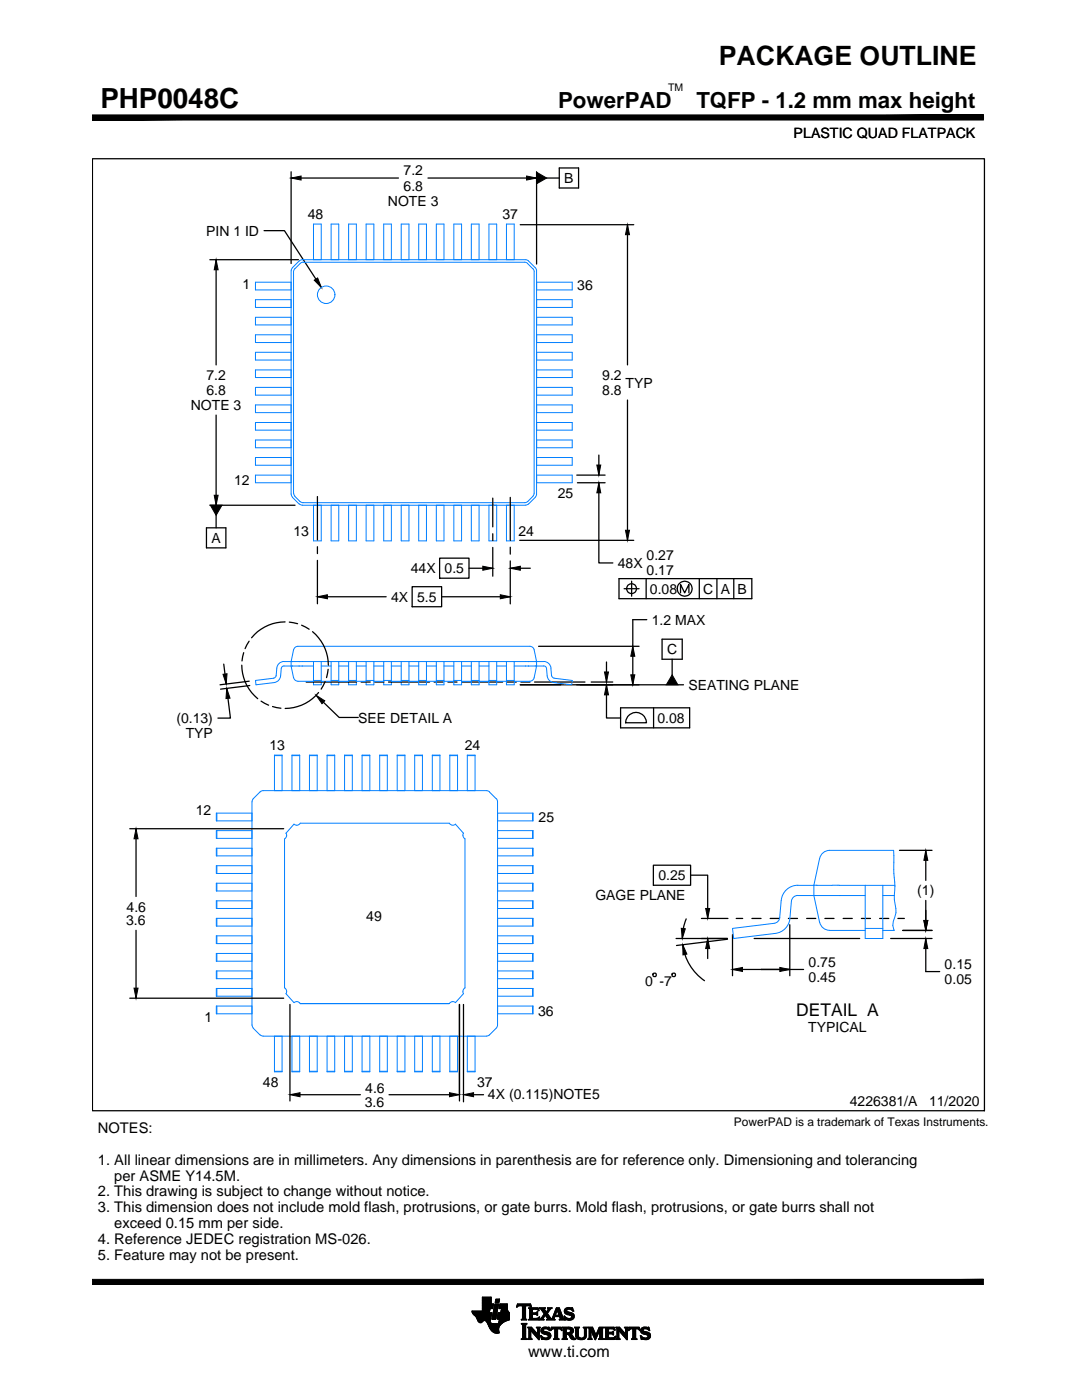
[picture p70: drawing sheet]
<svg xmlns="http://www.w3.org/2000/svg" width="216mm" height="279mm" viewBox="0 0 216 279" stroke-linecap="round" stroke-linejoin="round" font-family="sans-serif">
<defs><g id="words">
<text font-size="5.5" x="20" y="21.5">PHP0048C</text>
<text font-size="5.3" x="143.4" y="12.9">PACKAGE OUTLINE</text>
<g font-size="4.4">
<text x="111.3" y="21.5">PowerPAD</text>
<text x="138.9" y="21.5">TQFP - 1.2 mm max height</text>
</g>
<text font-size="3.5" x="158.8" y="202.8">DETAIL A</text>
<text font-size="3.2" x="105.4" y="270.8">www.ti.com</text>
<g font-size="2.9">
<text x="19.5" y="226.2">NOTES:</text>
<text x="19.5" y="232.5">1. All linear dimensions are in millimeters. Any dimensions in parenthesis are for reference only. Dimensioning and tolerancing</text>
<text x="19.5" y="238.8">2. This drawing is subject to change without notice.</text>
<text x="22.8" y="235.6">per ASME Y14.5M.</text>
<text x="19.5" y="241.9">3. This dimension does not include mold flash, protrusions, or gate burrs. Mold flash, protrusions, or gate burrs shall not</text>
<text x="22.8" y="245.1">exceed 0.15 mm per side.</text>
<text x="19.5" y="248.2">4. Reference JEDEC registration MS-026.</text>
<text x="19.5" y="251.4">5. Feature may not be present.</text>
</g>
<g font-size="2.8">
<text x="158.4" y="27.5">PLASTIC QUAD FLATPACK</text>
<text x="80.5" y="35">7.2</text>
<text x="77.4" y="41">NOTE 3</text>
<text x="80.5" y="38">6.8</text>
<text x="112.6" y="36.5">B</text>
<text x="41.1" y="47">PIN 1 ID</text>
<text x="61.4" y="43.7">48</text>
<text x="100.3" y="43.6">37</text>
<text x="48.4" y="57.6">1</text>
<text x="115.2" y="57.9">36</text>
<text x="41.2" y="75.8">7.2</text>
<text x="120.2" y="75.8">9.2</text>
<text x="124.8" y="77.3">TYP</text>
<text x="38.1" y="81.8">NOTE 3</text>
<text x="41.2" y="78.8">6.8</text>
<text x="120.2" y="78.8">8.8</text>
<text x="46.7" y="96.7">12</text>
<text x="111.3" y="99.3">25</text>
<text x="58.5" y="106.9">13</text>
<text x="103.5" y="107">24</text>
<text x="42.2" y="108.3">A</text>
<text x="123.3" y="113.3">48X</text>
<text x="129" y="111.9">0.27</text>
<text x="82" y="114.4">44X 0.5</text>
<text x="129" y="114.8">0.17</text>
<text x="129.7" y="118.5">0.08</text>
<text x="140.3" y="118.5">C A B</text>
<text x="78" y="120.1">4X 5.5</text>
<text x="130.1" y="124.7">1.2 MAX</text>
<text x="133.1" y="130.5">C</text>
<text x="137.4" y="137.7">SEATING PLANE</text>
<text x="35.2" y="144.3">(0.13)</text>
<text x="37" y="147.3">TYP</text>
<text x="53.7" y="149.7">13</text>
<text x="71.5" y="144.2">SEE DETAIL A</text>
<text x="92.7" y="149.6">24</text>
<text x="131.2" y="144.2">0.08</text>
<text x="39.1" y="162.7">12</text>
<text x="107.5" y="163.9">25</text>
<text x="118.8" y="179.7">GAGE PLANE</text>
<text x="131.4" y="175.7">0.25</text>
<text x="183" y="178.7">(1)</text>
<text x="25.2" y="184.7">3.6</text>
<text x="25.3" y="182">4.6</text>
<text x="73.1" y="183.8">49</text>
<text x="128.7" y="196.7">0 -7</text>
<text x="161.3" y="193">0.75</text>
<text x="161.3" y="196">0.45</text>
<text x="188.5" y="193.4">0.15</text>
<text x="188.5" y="196.4">0.05</text>
<text x="107.4" y="202.8">36</text>
<text x="40.8" y="204.1">1</text>
<text x="161.3" y="206">TYPICAL</text>
<text x="52.5" y="216.9">48</text>
<text x="72.8" y="220.8">3.6</text>
<text x="72.9" y="218.1">4.6</text>
<text x="95.2" y="216.9">37</text>
<text x="97.4" y="219.3">4X (0.115)NOTE5</text>
<text x="169.6" y="220.7">4226381/A</text>
<text x="185.4" y="220.7">11/2020</text>
</g>
<text font-size="2.4" x="146.5" y="224.7">PowerPAD is a trademark of Texas Instruments.</text>
<text font-size="2.1" x="133.3" y="18.1">TM</text>
</g></defs>
<g fill="none" stroke="#000" stroke-width=".25">
<path d="M18.4 31.7h178v190h-178zM58.1 34.3v18.3M58.1 35.5h21.4M85.4 35.5h21.7M107.1 34.3v18.4M109.1 35.5h2.5M111.6 33.5h3.9v4h-3.9zM148.6 23.4h47.6v.3M196.2 23.2v.2h-177.8M41.9 51.8h17.6M43.1 51.8v21M52.7 46h4.1l7.3 11.4"/>
<path d="M103.8 44.8h22.7M125.2 44.8v28M125.2 79.8v28M43.1 82.8v18M63.3 99.1v8.7M98.3 99.4v5.7M101.8 99.3v8.6M115.1 94.8h5.6M115.2 96.3h5.5M119.5 96.3v16h2.8M119.5 90.8v4M41.2 105.3h3.9v4h-3.9z"/>
<path d="M41.9 100.8h17M43.1 102.8v2.5M63.3 109.1v1.4M63.3 111.8v8.7M63.3 119.1h13.8M82.2 117.1h5.9v4h-5.9zM87.7 111.4h5.9v4h-5.9zM88.1 119.1h13.7M93.6 113.4h4.7M98.3 106.5v1.4M98.3 109.3v5.7M101.8 109.2v1.4"/>
<path d="M101.8 111.9v8.6M101.8 113.4h4M103.7 107.8h22.8M123.5 115.5h26.5v4h-26.5zM124.5 117.5h3M126 116v3M128.9 115.5v4M135.8 118.3v-1.7l.8 1.7 .9-1.7v1.7M139.5 115.5v4M143.1 115.5v4M146.4 115.5v4M44.6 132.5l.5 4"/>
<path d="M45.2 137.4l.8 5.9h-2.5M48.2 132.8a8.6 8.6 0 0 0 3.2 6.6M48.6 130.3l-.3 1.6M49.7 128l-.8 1.4M49.7 135.9l-5.8 .8M49.8 136.8l-5.8 .7M52.1 139.9l1.5 .8M56.9 124.1a8.7 8.7 0 0 0-6.7 3.2M57.7 124.2l1.7 .3M60.2 124.8l1.5 .8M61.1 136.1h10M62.4 126.1a8.7 8.7 0 0 1 3.1 6.7"/>
<path d="M63.6 138.2a8.6 8.6 0 0 1-6.7 3.2M64.9 136l-.8 1.5M65.5 133.6l-.3 1.6M72.1 136.1h1.8M74.8 136.1h1.8M77.5 136.1h8.2M86.6 136.1h1.9M89.4 136.1h1.8M92.1 136.1h8.2M101.2 136.1h1.8M103.8 136.7h32.6M103.9 136.1h1.9"/>
<path d="M106.7 136.1h10M107.5 129h20M118 136.1h4.3M121 136.7v6.6h2.8M121 132.1v4M129.1 123.7h-2.8v13M132.1 127.6h4v4h-4zM134.1 131.6v3.1M54.4 141l1.7 .3M64.5 140.1l3.2 3.1h3.8M123.8 141.3h13.8v4h-13.8zM125.3 143a2.09 2.09 0 0 1 2.3-.7 2.09 2.09 0 0 1 1.4 1.9h-4.2l.1-.5z"/>
<path d="M130.4 141.3v4M25.9 165.4h30.7M27.1 167.4v11.5M130.4 172.7h7.4v4h-7.4zM137.8 174.7h3.4v8.6M179.5 169.7h6.5M184.7 169.7v6M184.7 179.7v6M25.9 199.2h30.7M27.1 185.7v11.5M130.5 194.2h.3l.1 .2-.1 .5h-.3l-.2-.2v-.3zM134.3 194.2h.3l.2 .2v.3l-.2 .2h-.3l-.2-.2v-.3z"/>
<path d="M134.9 187.3h10.2M136.2 188.5a10.3 10.3 0 0 0 4.4 7.2M136.9 183.4l-.5 1.6-.2 2.3M140 183.3h5.3M141.2 187.3v4M145.2 187.4l-10.2 1.3M146.2 186.5v8.2M146.2 193.5h5.7M146.9 183.3h1.3M150 183.3h1.9M150.5 187.3h21M153.7 183.3h1.8"/>
<path d="M157.3 183.3h1.8M157.6 193.5h-5.7h8.4M157.6 184.5v10.2M161 183.3h1.8M164.6 183.3h1.8M168.2 183.3h1.9M171.9 183.3h1.8M175.5 183.3h1.8M177.7 187.3h8.3M179.2 183.3h1.3M180.1 185.7h5.9M184.7 187.3v6.6h2.8"/>
<path d="M57.9 200.5v19.2M59.9 218.5h12M77.6 218.5h12.1M91.7 200.5v19.2M92.5 200.5v19.4M94.5 218.5h2M96.3 260h1.7M96.3 259.9h1.7M96.3 259.8h1.7M96.3 259.7h1.7M96.3 259.6h1.7M96.3 259.5h1.7"/>
<path d="M96.3 259.4h1.7M96.3 259.3h1.7M96.3 259.2h1.7M96.3 259.1h1.7M96.3 259h1.7M96.3 258.9h1.7M98.8 259.9h.7M98.9 259.8h.7M98.9 259.7h.7M98.9 259.6h.7M98.9 259.5h.7M98.9 259.4h.7"/>
<path d="M98.9 259.3h.7M99 259.3h.7l-.2 .7h-.7zM94.2 261.8h3.4M94.2 261.7h3.5M94.2 261.9h3.4M94.3 262h3.3M94.3 262h3.8M94.3 262.1h3.8M94.4 262.2h3.7M94.5 262.3h3.6M94.5 262.4h3.5M94.6 262.4h3.4"/>
<path d="M94.7 262.5h3.3M94.8 262.6h3.2M94.9 262.7h3.1M95 262.8h3M95 262.8h2.9M95.1 262.9h2.8M95.1 263h2.8M95.2 263.1h2.7M95.2 263.2h2.7M95.3 263.3h2.5M95.3 263.4h2.5M95.3 263.5h2.5"/>
<path d="M95.4 263.5h1.1M95.4 263.6h1M95.4 263.7h.9M95.5 263.8h.7M95.6 263.9h.5M95.7 263.9h.3M96.3 261.5h1.4M96.3 261.4h1.4M96.3 261.3h1.4M96.3 261.2h1.5M96.3 261.2l2-.1 .2-.9h-.5v-1.3h-1.7v2.8M96.3 261.1h2"/>
<path d="M96.3 261h2M96.3 260.9h2M96.3 260.8h2M96.3 260.7h2.1M96.3 260.6h2.1M96.3 260.5h2.1M96.3 260.4h2.1M96.3 260.3h2.2M96.3 260.2h1.7M96.3 260.1h1.7M96.9 263.5h.9M97 263.6h.8"/>
<path d="M97.1 263.7h.7M97.1 263.8h.7M97.2 263.9h.6M97.3 264h.6M97.3 264.1h.7M97.3 264.2h1.2M97.4 264.3h2.6M97.4 264.3h2.5M97.5 264.4h2.3M97.5 264.5h2.3M97.5 264.6h2.2M97.6 264.7h2.1"/>
<path d="M97.6 264.7h2M97.6 264.8h2M97.7 264.9h1.8M97.7 265h1.8M97.8 265h1.7M97.8 261.1l-.2 .9h.5l-.2 1.2M97.8 265.1h1.7M97.8 263.5v.4l.4 .3h1.9M97.8 265.2h1.7M97.9 263.2l-.1 .3M97.9 265.3h1.6M97.9 265.4h1.6"/>
<path d="M98 265.4h1.5M98.1 265.5h1.4M98.2 265.6h1.3M98.2 263.2h.7M98.2 263.1h.7M98.2 263h.7M98.2 265.7h1.3M98.2 262.9h.7M98.3 262.8h.7M98.3 262.7h.7M98.3 262.6h.7M98.3 265.8h1.2"/>
<path d="M98.3 262.5h.7M98.3 262.4h.7M98.4 262.3h.7M98.4 262.2h.7M98.4 262.1h.7M98.4 262h.7M98.4 265.8h1.2M98.5 261.9h.7M98.5 261.8h.7M98.5 261.7h.7M98.5 261.6h.7M98.5 261.5h.7"/>
<path d="M98.5 261.4h.7M98.6 261.3h.7M98.6 265.9h1M98.6 261.2h.7M98.6 261.1h.7M98.6 261h.7M98.6 260.9h.7M98.7 260.8h.7M98.7 260.7h.7M98.7 260.6h.7M98.7 260.5h.7M98.7 260.4h.7"/>
<path d="M98.7 266h.9M98.8 260.3h.7M98.8 260.2h.7l-.5 2.1a.89 .89 0 0 1-.3 1h-.5zM99.1 266.1h.1M99.2 263.1h2.4M99.2 263h2.4M99.2 262.9a.31 .31 0 0 0 .1 .4 .31 .31 0 0 0 .4 0M99.2 263.2h2.4M99.2 262.9h2.4M99.3 262.8h2.3M99.3 262.7h2.3M99.3 262.6h2.3"/>
<path d="M99.3 262.5h2.3M99.3 262.4h2.3M99.4 262.3h2.2M99.4 262.2h2.2M99.4 262.1h2.2M99.4 262h2.2M99.5 264.1h.6M99.5 264h.8M99.6 263.9h.8M99.6 263.9h.9M99.6 263.8h1M99.6 263.7h1.2"/>
<path d="M99.6 261.1h1.6M99.6 263.6h1.4M99.6 261h1.6M99.6 263.5h1.6M99.6 263.5h1.8M99.6 260.9h1.6M99.7 263.4h1.9M99.7 260.9h1.5M99.7 260.8h1.5M99.7 263.3h1.9M99.7 260.7h1.5M99.7 263.3l-.2 .9"/>
<path d="M99.7 260.6h1.5M99.7 260.5h1.5M99.7 260.4h1.5M99.8 260.2h1.4v.9h-1.6zM99.8 260.3h1.4M100 262h1.6M100 261.9h1.5M100 261.8h1.4M100 261.7h1.4M100 261.6h1.3M100 261.5h1.3M100.1 261.4h1.1"/>
<path d="M100.1 261.3h1.1M100.1 261.2h1.1M100.1 261.1l-.2 .9h-.5l-.2 .9M101.2 261.1l.1 .6 .3 .3v1.4a2.14 2.14 0 0 0-2 2.4v.2a1.47 1.47 0 0 1-1.8-.9l-.5-1.1a.61 .61 0 0 0-.6-.5 .61 .61 0 0 0-.6 .4h-.4l-.2-.1-.5-1-.7-.7-.1-.4 3.5-.1M103.1 260.8h.1M103.2 260.7h.2M103.2 260.5h2.7M103.2 260.4h2.7M103.3 260.3h2.6M104 267.3h1.1M104 263.3h1.1M104 264.1h1.1l-.2 .4v2.4l.2 .4h-1.1l.3-.4v-2.4z"/>
<path d="M104.1 264.2h1M104.2 267.2h.8M104.2 263.2h.7M104.3 260.7v2.3l-.3 .3M104.3 264.3h.6M104.3 263.1h.5M104.3 263h.5M104.3 262.9h.5M104.3 262.8h.5M104.3 262.7h.5M104.3 262.6h.5M104.3 262.4h.5"/>
<path d="M104.3 262.3h.5M104.3 262.2h.5M104.3 262.1h.5M104.3 262h.5M104.3 261.9h.5M104.3 261.8h.5M104.3 261.7h.5M104.3 261.5h.5M104.3 261.4h.5M104.3 261.3h.5M104.3 261.2h.5M104.3 261.1h.5"/>
<path d="M104.3 261h.5M104.3 260.9h.5M104.3 260.8h.5M104.3 260.7h.6M104.3 260.7a.91 .91 0 0 0-1.2 .1l.2-.6h2.5l.2 .7a.8 .8 0 0 0-1.2-.2M104.3 267h.6M104.3 266.9h.6M104.3 264.5h.6M104.3 266.8h.6M104.3 266.7h.6M104.3 266.6h.6M104.3 266.5h.6"/>
<path d="M104.3 266.4h.6M104.3 266.2h.6M104.3 266.1h.6M104.3 266h.6M104.3 265.9h.6M104.3 265.8h.6M104.3 265.7h.6M104.3 265.6h.6M104.3 265.5h.6M104.3 265.4h.6M104.3 265.3h.6M104.3 265.1h.6"/>
<path d="M104.3 265h.6M104.3 264.9h.6M104.3 264.8h.6M104.3 264.7h.6M104.3 264.6h.6M104.8 260.7v2.3l.3 .3M105.3 265l.7-.1 1.3 1.4v-1.2l-.3-.1M105.3 267.3h.8M105.3 264.9h.8M105.4 265h.8M105.5 263.3h2M105.5 267.2h.5"/>
<path d="M105.5 267h.4M105.5 265.1h.8M105.6 266.9h.3M105.6 266.8h.3M105.6 266.7h.3M105.6 266.6h.3M105.6 266.5h.3M105.6 266.4h.3M105.6 266.2h.3M105.6 266.1h.3M105.6 266h.3M105.6 265.9h.3"/>
<path d="M105.6 265.8h.3M105.6 265.7h.3M105.6 265.6h.3M105.6 265.5h1M105.6 265.4h.9M105.6 265.3h.7M105.6 261.1h1.8M105.7 263.2h1.8M105.7 261.2h1.7M105.7 262h1.2l.4-.2v.7l-.3-.2h-.8v.7M105.7 263.1h.6M105.7 263h.5"/>
<path d="M105.7 262.9h.5M105.7 262.8h.5M105.7 262.7h.5M105.7 262.6h.5M105.7 262.4h.5M105.7 262.3h.5M105.7 262.2h1.6M105.7 262.1h1.6M105.7 261.9h.5M105.7 261.8h.5M105.7 261.7h.5M105.7 261.5h.5"/>
<path d="M105.7 261.4h.5M105.7 261.3h.6M105.7 260.7h.3M105.9 260.8h.1M106 265.6h.6M106.1 265.7h.7M106.2 265.8h.7M106.2 261.4a1.12 1.12 0 0 1 1.3 .2l-.1-.6h-1.9l.2 .4v1.6l-.2 .3M106.2 261.4v.6M106.2 263l.1 .1h.6l.8-.2-.3 .5-1.9-.1M106.3 265.9h.6M106.3 266h.7"/>
<path d="M106.5 266.1h.6M106.6 266.2h1M106.6 266.4h1M106.8 266.5h.8M106.9 266.6h.7M106.9 266.7h.7M107 262h.3M107 266.8h.6M107 264.9h.8M107 265h.8M107.1 262.3h.2M107.1 263.1h.5"/>
<path d="M107.1 261.9h.2M107.2 266.9h.4M107.2 262.4h.1M107.2 261.3h.3M107.2 265h.5M107.2 267h.4M107.3 265.1h.3M107.3 266.1h.3M107.3 266h.3M107.3 265.9h.3M107.3 265.8h.3M107.3 265.7h.3"/>
<path d="M107.3 265.6h.3M107.3 265.5h.3M107.3 265.4h.3M107.3 265.3h.3M107.3 267.2h.3M107.3 261.4h.2M107.4 267.3h.2M107.4 263h.2M107.5 261.5h.1M107.6 262.9h.1M107.6 263.3h.9M107.7 261.1h1"/>
<path d="M107.8 265l-.2 .3v2l-1.7-1.8v1.4l.2 .4h-.8l.3-.4v-1.6l-.3-.3M107.9 263.2h.4M107.9 266.6l.2 .7 .2-.1a1.03 1.03 0 0 0 1.6-.6M107.9 266.6h.1M107.9 266.7h.2M107.9 261.2h.7M108 266.8h.2M108 265.7h.6M108 265.6h.4M108 265.5h.4M108 266.9h.4M108 265.4h.4"/>
<path d="M108 263.1h.4M108 265.8h1M108 261.3h.6M108 267h.8M108 265.3h.5M108 267.2h1.6M108 265.9h1.4M108.1 267.3h.1M108.1 263h.3M108.1 261.4h.6M108.1 265.1h1.5M108.1 266h1.6"/>
<path d="M108.1 262.9h.4M108.2 261.5h.6M108.2 265h1.4M108.2 262.8h.4M108.2 261.7h.7M108.3 262.7h.4M108.3 266.1h1.5M108.3 261.8h.6M108.4 262.6h.3M108.4 261.9h1M108.4 267.3h1M108.4 264.9h.8"/>
<path d="M108.5 262.4h.9M108.5 262h.8M108.5 262.3h.8M108.5 262.1h.7M108.6 262.2h.7M108.6 266.2a.75 .75 0 0 1-.6-1 .75 .75 0 0 1 1.2-.3l.2 .1 .1-.1 .2 .6a1.05 1.05 0 0 0-1.3-.2l.1 .3 .7 .2a.72 .72 0 0 1 .7 .8M108.6 266.2l.7 .3a.46 .46 0 0 1-.1 .5 .46 .46 0 0 1-.6 0l-.7-.4M108.7 266.2h1.1M108.9 262.6h.6M109 262.7h.6M109 267h.7M109 262.8h.7"/>
<path d="M109.1 263.3l.2-.1-.5-.8-.5 .8 .2 .1M109.1 263.3h1.6M109.1 261.8h.3M109.1 262.9h.6M109.1 266.4h.8M109.2 262.1l.9-1.1h-.8l.1 .2-.4 .7-.4-.6 .2-.3h-1.2l1 1.2-.7 1-.3 .1M109.2 261.7h.3M109.2 262.1l.9 1.2 .9-2.3h.6l.8 2.1 .3 .2M109.2 263h.6M109.2 261.5h.4M109.3 265.3h.4M109.3 263.2h.7"/>
<path d="M109.3 263.1h.6M109.3 266.9h.5M109.3 261.4h.4M109.4 266.5h.5M109.4 261.1h.7M109.4 266.8h.5M109.4 261.3h.4M109.4 266.7h.5M109.4 266.6h.5M109.4 264.9h.2M109.4 261.2h.5M109.5 265.4h.2"/>
<path d="M109.6 265.5h.1M109.9 265.5h.1M109.9 265.4h.2M109.9 265.3h.3M110 265.1h2M110 265h2M110 264.9h2M110.1 263.2h.4M110.2 263.1h.3M110.2 263h.4M110.3 262.9h.3M110.3 262.8h.4"/>
<path d="M110.4 262.7h1.8M110.4 262.6h1.8M110.5 267.3h1M110.5 262.4h.3M110.5 262.3h.3M110.6 262.2h.3M110.6 262.1h.3M110.6 262h.4M110.7 267.2h.6M110.7 261.9h.3M110.7 267h.6M110.7 266.9h.5"/>
<path d="M110.7 266.8h.5M110.7 266.7h.5M110.7 266.6h.5M110.7 266.5h.5M110.7 266.4h.5M110.7 266.2h.5M110.7 266.1h.5M110.7 266h.5M110.7 265.9h.5M110.7 265.8h.5M110.7 265.7h.5M110.7 265.6h.5"/>
<path d="M110.7 265.5h.5M110.7 265.4h.5M110.7 265.3h.6M110.7 261.8h.3M110.7 265.3a.47 .47 0 0 0-.5-.1 .47 .47 0 0 0-.3 .3h-.1M110.8 261.7h.3M110.8 261.5h.3M110.9 261.4h.8M110.9 261.3h.8M111 261.2h.7M111 261.1h.6M111.2 261.4l.4 1.1h-.8z"/>
<path d="M111.2 265.3a.47 .47 0 0 1 .6-.2 .47 .47 0 0 1 .3 .4v-.1a.42 .42 0 0 0-.2-.5 .42 .42 0 0 0-.5 0h-1.4l-.2 .6M111.2 265.3v1.6l.3 .4h-1l.2-.2v-1.8M111.2 261.5h.6M111.3 261.7h.5M111.3 261.8h.6M111.4 261.9h.5M111.4 262h.6M111.4 262.1h.6M111.5 262.2h.5M111.5 262.3h.6M111.6 262.4h.5M111.6 263.3h1.1"/>
<path d="M111.6 263.3l.2-.1-.1-.5h-1l-.2 .5 .2 .1M111.7 262.8h.6M111.7 262.9h.6M111.8 263h.5M111.8 265.3h.3M111.8 263.2h.7M111.8 263.1h.6M111.9 265.4h.2M112 265.5h.1M112.2 265l.2 .1v1.8l-.2 .4h1l-.2-.2v-.8a.74 .74 0 0 1 .9 .8l.5 .2h.5M112.2 265l1.2-.1a.68 .68 0 0 1 1 .4 .68 .68 0 0 1-.5 .9h-.1M112.2 267.3h1"/>
<path d="M112.2 264.9h1.6M112.3 265h1.8M112.4 267.2h.6M112.4 267h.6M112.4 266.9h.6M112.4 266.8h.6M112.4 266.7h.6M112.4 266.6h.6M112.4 266.5h.6M112.4 266.4h.6M112.4 266.2h1.5M112.4 266.1h1.6"/>
<path d="M112.4 266h1.8M112.4 265.9h.6M112.4 265.8h.6M112.4 265.7h.6M112.4 265.6h.6M112.4 265.5h.6M112.4 265.4h.6M112.4 265.3h.6M112.4 265.1h1.9M112.6 262.8h.1M112.6 262.7h.1M112.6 262.9h.3"/>
<path d="M112.6 261.7h.5M112.6 263h.4M112.6 261.8h.6M112.6 261.5h.5M112.7 261.9h.8M112.7 261.4h.4M112.7 263.1h.6M112.7 263.2h1.6M112.7 262h1.3M112.7 263.3h.2M112.7 261.3h.5M112.8 261.3a1.27 1.27 0 0 1 1.3-.2l.1-.1 .2 .6a.9 .9 0 0 0-1.3 0l.1 .2a1.62 1.62 0 0 1 1.3 .6 .96 .96 0 0 1-.4 1 .96 .96 0 0 1-1.1-.1l-.3 .1-.1-.7a.87 .87 0 0 0 1.5 .1l-.2-.3-.6-.1a.69 .69 0 0 1-.5-1.1z"/>
<path d="M112.8 262.1h1.5M112.8 261.2h1.5M112.9 262.2h1.5M112.9 261.1h1.3M113 263.3h1.2M113.2 262.3h1.3M113.2 261h.6M113.4 266a.42 .42 0 0 0 .5-.4 .42 .42 0 0 0-.5-.4h-.4v.8M113.4 263.5h.4M113.5 266.4h.6M113.6 266.5h.6M113.6 266.6h.6"/>
<path d="M113.7 266.7h.6M113.7 265.3h.6M113.7 262.4h.8M113.7 265.9h.6M113.7 266.8h.7M113.8 266.2l1.1 1.1M113.8 266.2h.1M113.8 266.9h.7M113.8 265.8h.6M113.8 265.4h.6M113.8 265.7h.6M113.8 265.5h.6"/>
<path d="M113.8 263.1h.6M113.8 261.3h.5M113.9 267h.6M113.9 265.6h.5M114 267.2h.7M114 262.6h.6M114 263h.5M114.1 262.9h.4M114.1 262.7h.5M114.1 261.4h.2M114.1 262.8h.5M114.1 267.3h.8"/>
<path d="M114.2 261.5h.2M114.3 261.7h.1M114.6 265l.3 .3v1.2a1.1 1.1 0 0 0 .9 .9 1.1 1.1 0 0 0 1.2-.7v-.2M114.6 264.9h1M114.6 265h1M114.8 265h.7M114.9 265.1h.5M114.9 266.6h.5M114.9 266.5h.5M114.9 266.4h.5M114.9 266.2h.5M114.9 266.1h.5"/>
<path d="M114.9 266h.5M114.9 265.9h.5M114.9 265.8h.5M114.9 265.7h.5M114.9 265.6h.5M114.9 265.5h.5M114.9 265.4h.5M114.9 265.3h.5M114.9 266.7h.5M114.9 266.8h.6M115 266.9h.6M115 267h.8"/>
<path d="M115.2 267.2h1.5M115.4 266.5a.63 .63 0 0 0 .6 .6 .63 .63 0 0 0 .6-.6M115.4 267.3h1.1M115.6 265l-.2 .3v1.2M116.2 267h.6M116.4 265l.2 .3v1.2M116.4 264.9h.8M116.4 265h.8M116.5 266.9h.4M116.5 265h.6M116.6 266.8h.3M116.6 266.7h.4"/>
<path d="M116.6 265.1h.4M116.6 266.6h.4M116.6 266.5h.4M116.6 266.4h.4M116.6 266.2h.4M116.6 266.1h.4M116.6 266h.4M116.6 265.9h.4M116.6 265.8h.4M116.6 265.7h.4M116.6 265.6h.4M116.6 265.5h.4"/>
<path d="M116.6 265.4h.4M116.6 265.3h.4M117.2 265l-.2 .3v1.2M117.3 267.3h.8M117.3 264.9h.9M117.5 265h.8M117.5 267.2h.4M117.6 267h.3M117.6 265.1h.7M117.6 266.9h.3M117.6 266.8h.3M117.6 266.7h.3"/>
<path d="M117.6 266.6h.3M117.6 266.5h.3M117.6 266.4h.3M117.6 266.2h.3M117.6 266.1h.3M117.6 266h.3M117.6 265.9h.3M117.6 265.8h.3M117.6 265.7h.3M117.6 265.6h.3M117.6 265.5h.9M117.6 265.4h.8"/>
<path d="M117.6 265.3h.8M118 265.6h.5M118 265.7h.6M118.1 265.8h.5M118.1 265.9h.6M118.2 266h.5M118.2 266.1h.6M118.3 266.2h.5M118.3 266.4h.6M118.4 266.5h.8M118.4 266.6h.8M118.5 266.7h.6"/>
<path d="M118.5 266.8h.5M118.6 266.9h.4M118.6 267h.4M118.7 267.2h.2M118.7 267.3h.2M118.9 266.4h.4M119 266.2h.3M119 266.1h.3M119.1 266h.3M119.2 265.9h.3M119.2 265.8h.3M119.2 265.7h.3"/>
<path d="M119.3 265.6h.3M119.3 265.5h.9M119.4 265.4h.8M119.4 265.3h.8M119.5 267.3h.9M119.5 265.1h.7M119.5 265h.8M119.6 264.9h.8M119.6 267.2h.7M119.7 267h.5M119.7 266.9h.5M119.7 266.8h.5"/>
<path d="M119.7 266.7h.5M119.7 266.6h.5M119.7 266.5h.5M119.7 266.4h.5M119.7 266.2h.5M119.7 266.1h.5M119.7 266h.5M119.7 265.9h.5M119.7 265.8h.5M119.7 265.7h.5M119.7 265.6h.5M120.4 265l-.2 .1v2l.2 .2h-.9l.2-.4v-1.5l-.9 1.9-.9-1.9v1.5l.2 .4h-.8l.3-.4v-1.6l-.3-.3"/>
<path d="M120.4 265l-.8-.1-.7 1.6-.7-1.6-.9 .1M120.6 265l.3 .3v1.6l-.3 .4h2l.2-.6M120.6 267.3h2M120.6 264.9h1.9M120.6 265l1.9-.1 .2 .6M120.8 265h1.8M120.8 267.2h1.9M120.8 265.1h1.8M120.9 267h1.8M120.9 266.9h.5M120.9 266.8h.5M120.9 266.7h.5"/>
<path d="M120.9 266.6h.5M120.9 266.5h.5M120.9 266.4h.5M120.9 266.2h.5M120.9 266.1h1.5M120.9 266h1.5M120.9 265.9h1.5M120.9 265.8h.5M120.9 265.7h.5M120.9 265.6h.5M120.9 265.5h.5M120.9 265.4h.5"/>
<path d="M120.9 265.3h.5M121.4 265.3a1.21 1.21 0 0 1 1.3 .2M121.4 265.3v.6M122 265.9l.4-.2v.7l-.2-.2h-.8v.7l.2 .1M122.3 266.2h.1M122.3 265.8h.1M122.4 265.3h.2M122.5 266.9h.3M122.5 265.4h.2M122.6 265.5h.1M122.7 266.8h.1M122.8 266.7h.1"/>
<path d="M122.8 266.7l-.3 .3h-.4M122.9 265l.7-.1 1.2 1.4v-1.2l-.2-.1M122.9 267.3h.8M122.9 264.9h.7M123 265h.7M123.1 267.2h.4M123.1 267h.4M123.1 265.1h.7M123.1 266.9h.4M123.1 266.8h.4M123.1 266.7h.4M123.1 266.6h.4"/>
<path d="M123.1 266.5h.4M123.1 266.4h.4M123.1 266.2h.4M123.1 266.1h.4M123.1 266h.4M123.1 265.9h.4M123.1 265.8h.4M123.1 265.7h.4M123.1 265.6h.4M123.1 265.5h1M123.1 265.4h.9M123.1 265.3h.8"/>
<path d="M123.5 265.6h.7M123.6 265.7h.7M123.7 265.8h.7M123.8 265.9h.7M123.9 266h.7M124 266.1h.7M124.1 266.2h1.1M124.2 266.4h1M124.3 266.5h.9M124.4 266.6h.8M124.5 266.7h.7M124.6 266.8h.6"/>
<path d="M124.6 264.9h.8M124.6 265h.8M124.7 266.9h.5M124.7 265h.6M124.8 267h.4M124.8 265.1h.4M124.8 266.1h.4M124.8 266h.4M124.8 265.9h.4M124.8 265.8h.4M124.8 265.7h.4M124.8 265.6h.4"/>
<path d="M124.8 265.5h.4M124.8 265.4h.4M124.8 265.3h.4M124.9 267.2h.3M125 267.3h.2M125.4 265l-.2 .3v2l-1.7-1.8v1.4l.2 .4h-.8l.2-.4v-1.6l-.2-.3M125.4 265.5h.1M125.5 265.4h.1M125.5 265.3h.3M125.5 265.1h2.1M125.5 265h2.1M125.6 264.9h1.9"/>
<path d="M126 267.3h1.1M126.2 267.2h.7M126.3 267h.5M126.3 266.9h.5M126.3 265.3h.5M126.3 266.8h.5M126.3 266.7h.5M126.3 266.6h.5M126.3 266.5h.5M126.3 266.4h.5M126.3 266.2h.5M126.3 266.1h.5"/>
<path d="M126.3 266h.5M126.3 265.9h.5M126.3 265.8h.5M126.3 265.7h.5M126.3 265.6h.5M126.3 265.5h.5M126.3 265.4h.5M126.3 265.3a.48 .48 0 0 0-.5-.1 .48 .48 0 0 0-.3 .3h-.1M126.8 265.3a.4 .4 0 0 1 .4-.2 .4 .4 0 0 1 .4 .3l.1 .1v-.1a.43 .43 0 0 0-.2-.5 .43 .43 0 0 0-.5 0h-1.4l-.2 .6M126.8 265.3v1.8l.3 .2h-1.1l.3-.4v-1.6M127.4 265.3h.2M127.5 265.4h.2"/>
<path d="M127.6 265.5h.1M127.8 266.6l.2 .7 .2-.1a1.01 1.01 0 0 0 1.6-.6M127.8 266.6h.1M127.8 266.7h.2M127.9 266.8h.2M127.9 265.7h.6M127.9 265.6h.4M127.9 265.5h.4M127.9 266.9h.4M127.9 265.4h.4M127.9 265.8h1M127.9 267h.8"/>
<path d="M127.9 265.3h.5M127.9 267.2h1.6M127.9 265.9h1.4M128 267.3h.1M128 265.1h1.5M128 266h1.5M128.1 265h1.4M128.2 266.1h1.5M128.3 267.3h1M128.3 264.9h.8M128.5 266.2a.75 .75 0 0 1-.6-1 .75 .75 0 0 1 1.2-.3l.2 .1 .1-.1 .2 .6a1.05 1.05 0 0 0-1.3-.2l.1 .3 .7 .2a.69 .69 0 0 1 .7 .8M128.5 266.2l.7 .3a.46 .46 0 0 1-.1 .5 .46 .46 0 0 1-.6 0l-.7-.4"/>
<path d="M128.6 266.2h1.1M128.9 267h.7M129 266.4h.8M129.1 265.3h.4M129.2 266.9h.5M129.3 266.5h.5M129.3 266.8h.5M129.3 266.7h.5M129.3 266.6h.5M129.3 264.9h.2M129.4 265.4h.2M129.5 265.5h.1"/>
<circle cx="126" cy="117.5" r="1"/>
<circle cx="136.6" cy="117.5" r="1.49"/>
</g>
<g fill="#000" stroke="#000" stroke-width=".2">
<path d="M58.1 35.5l2-.4v.8zM107.1 34.4l2 1.1-2 1.2zM105.1 35.1l2 .4-2 .4zM43.1 51.8l.4 2h-.8zM62.7 55.9l.7-.4 .7 1.9zM125.2 44.8l.4 2h-.8zM119.5 96.3l.4 2.1h-.8zM119.1 92.8h.8l-.4 2zM42 100.8h2.3l-1.2 2zM42.7 98.8h.8l-.4 2zM63.3 119.1l2-.4v.8zM96.3 113l2 .4-2 .4z"/>
<path d="M101.8 113.4l2-.4v.8zM99.8 118.7l2 .4-2 .4zM124.8 105.8h.8l-.4 2zM44.5 134.6l.8-.1-.2 2zM45.2 137.4l.7 1.9-.8 .1zM63.1 138.8l1.7 1.1-.6 .5zM120.6 134.1h.8l-.4 2zM121 136.7l.4 2h-.8zM126.3 129l.4 2h-.8zM125.9 134.7h.8l-.4 2zM134.1 134.7l1.2 2h-2.3zM27.1 165.4l.4 2h-.8z"/>
<path d="M184.7 169.7l.4 2h-.8zM26.7 197.2h.8l-.4 2zM135.9 185.3h.8l-.5 2zM136.2 188.5l.9 1.9-.8 .2zM140.8 181.3h.8l-.4 2zM141.2 187.3l.4 2h-.8zM146.2 193.5l2-.4v.8zM155.6 193.1l2 .4-2 .4zM184.3 183.7h.8l-.4 2zM184.7 187.3l.4 2h-.8zM57.9 218.5l2-.4v.8zM89.7 218.1l2 .4-2 .4z"/>
<path d="M92.5 218.5l2-.4v.8z"/>
<path d="M18.4 22.9v1.1l177.8-1.1zM18.4 24l177.8-1.1v1.1z"/>
<path d="M18.4 255.3v1l177.8-1zM18.4 256.3l177.8-1v1z"/>
</g>
<g fill="none" stroke="#007fff" stroke-width=".2">
<path d="M58.1 56.3h-7.1v1.6h7.1M58.1 59.8h-7.1v1.6h7.1M58.1 54.1v44.5M58.6 54.3v44.1M59.7 52.1l-1.3 1.3-.3 .6M59.7 52.1l.6-.3h44.6l.6 .3M62.6 51.8v-7.1h1.5v7.1M66.1 51.8v-7.1h1.5v7.1M69.6 51.8v-7.1h1.5v7.1M73.1 51.8v-7.1h1.5v7.1M76.6 51.8v-7.1h1.5v7.1M80.1 51.8v-7.1h1.5v7.1"/>
<path d="M83.6 51.8v-7.1h1.5v7.1M87.1 51.8v-7.1h1.5v7.1M90.6 51.8v-7.1h1.5v7.1M94.1 51.8v-7.1h1.5v7.1M97.6 51.8v-7.1h1.5v7.1M101.1 51.8v-7.1h1.5v7.1M105.3 52.6l1 1.1M105.3 52.6l-.6-.3h-44.2l-.4 .1-1.3 1.2-.2 .6M105.5 52.1l1.3 1.3 .3 .6M106.3 53.6l.3 .6M106.6 54.3v44.1l-.3 .6M107.1 54.1v44.5l-.3 .6-1.3 1.4-.7 .2h-44.5l-.6-.2"/>
<path d="M107.1 59.8h7.1v1.6h-7.1M107.1 56.3h7.1v1.6h-7.1M58.1 63.3h-7.1v1.5h7.1M58.1 66.8h-7.1v1.6h7.1M58.1 70.3h-7.1v1.6h7.1M58.1 73.8h-7.1v1.5h7.1M58.1 77.3h-7.1v1.6h7.1M107.1 77.3h7.1v1.6h-7.1M107.1 73.8h7.1v1.5h-7.1M107.1 70.3h7.1v1.6h-7.1M107.1 66.8h7.1v1.6h-7.1M107.1 63.3h7.1v1.5h-7.1"/>
<path d="M58.1 80.8h-7.1v1.6h7.1M58.1 84.3h-7.1v1.5h7.1M58.1 87.8h-7.1v1.6h7.1M58.1 91.3h-7.1v1.6h7.1M58.1 94.8h-7.1v1.5h7.1M58.1 98.6l.3 .6 1.3 1.4M58.6 98.4l.2 .6M58.8 99.1l1.1 1 .6 .2h44.2M106.3 99.1l-1 1-.6 .2M107.1 94.8h7.1v1.5h-7.1M107.1 91.3h7.1v1.6h-7.1M107.1 87.8h7.1v1.6h-7.1"/>
<path d="M107.1 84.3h7.1v1.5h-7.1M107.1 80.8h7.1v1.6h-7.1M62.6 100.8v7.1h1.5v-7.1M66.1 100.8v7.1h1.5v-7.1M69.6 100.8v7.1h1.5v-7.1M73.1 100.8v7.1h1.5v-7.1M76.6 100.8v7.1h1.5v-7.1M80.1 100.8v7.1h1.5v-7.1M83.6 100.8v7.1h1.5v-7.1M87.1 100.8v7.1h1.5v-7.1M90.6 100.8v7.1h1.5v-7.1M94.1 100.8v7.1h1.5v-7.1"/>
<path d="M97.6 100.8v7.1h1.5v-7.1M101.1 100.8v7.1h1.5v-7.1M56.7 132.9h5.9M56.7 132h51.8M56.7 132a1.46 1.46 0 0 0-1.5 1.3l-.1 1.5-.2 .4-3.9 .6 .1 .9 3.6-.5a1.45 1.45 0 0 0 1.3-1.3l.1-1.5M56.7 132.9l-.5 .2-.1 .3M58.3 132h.1M58.4 132.9h-.1M58.6 129.7l-.5 2.3v.9l.5 2.4M58.6 129.7a.88 .88 0 0 1 .8-.7h46.3a.87 .87 0 0 1 .9 .7l.5 2.3v.9l-.5 2.4M58.6 135.3a.88 .88 0 0 0 .9 .6M59.4 136h3.2"/>
<path d="M59.7 132.9h.1M59.7 132h.1M60.3 132h.1M60.3 132.9h.1M62.6 132v4.7h1.5v-4.7M62.6 135.8h1.5M64.1 132.9h2M64.1 136h2M66.1 132v4.7h1.5v-4.7M66.1 135.8h1.5M67.6 132.9h2M67.6 136h2"/>
<path d="M69.6 132v4.7h1.5v-4.7M69.6 135.8h1.5M71.1 132.9h2M71.1 136h2M73.1 132v4.7h1.5v-4.7M73.1 135.8h1.5M74.6 136h2M74.6 132.9h2M76.6 132v4.7h1.5v-4.7M76.6 135.8h1.5M78.1 132.9h2M78.1 136h2"/>
<path d="M80.1 132v4.7h1.5v-4.7M80.1 135.8h1.5M81.6 136h2M81.6 132.9h2M83.6 132v4.7h1.5v-4.7M83.6 135.8h1.5M85.1 132.9h2M85.1 136h2M87.1 132v4.7h1.5v-4.7M87.1 135.8h1.5M88.6 132.9h2M88.6 136h2"/>
<path d="M90.6 132v4.7h1.5v-4.7M90.6 135.8h1.5M92.1 132.9h2M92.1 136h2M94.1 132v4.7h1.5v-4.7M94.1 135.8h1.5M95.6 136h2M95.6 132.9h2M97.6 132v4.7h1.5v-4.7M97.6 135.8h1.5M99.1 136h2M99.1 132.9h2"/>
<path d="M101.1 132v4.7h1.5v-4.7M101.1 135.8h1.5M102.6 132.9h5.9M102.6 136h3.1M104.9 132.9h.1M104.9 132h.1M105.5 132h.1M105.5 132.9h.1M106.6 135.3a.88 .88 0 0 1-.9 .6M106.8 132.9h.1M106.8 132h.1M108.5 132a1.45 1.45 0 0 1 1.4 1.3l.2 1.5"/>
<path d="M108.5 132.9l.5 .2 .1 .3M109.1 133.4a2.61 2.61 0 0 0 .6 2.5l.8 .3 3.6 .5 .1-.9-3.6-.4-.4-.3-.1-.3M51.9 158.1l-1.3 1.3-.3 .6M52.5 157.8h44.6l.6 .2M52.5 157.8l-.6 .2M54.8 157.8v-7.1h1.5v7.1M54.8 150.8h1.5M58.3 157.8v-7.1h1.5v7.1M58.3 150.8h1.5M61.8 157.8v-7.1h1.5v7.1M61.8 150.8h1.5M65.3 157.8v-7.1h1.5v7.1"/>
<path d="M65.3 150.8h1.5M68.8 157.8v-7.1h1.5v7.1M68.8 150.8h1.5M72.2 157.8v-7.1h1.6v7.1M72.2 150.8h1.6M75.8 157.8v-7.1h1.5v7.1M75.8 150.8h1.5M79.3 157.8v-7.1h1.5v7.1M79.3 150.8h1.5M82.7 157.8v-7.1h1.6v7.1M82.7 150.8h1.6M86.3 157.8v-7.1h1.5v7.1"/>
<path d="M86.3 150.8h1.5M89.8 157.8v-7.1h1.5v7.1M89.8 150.8h1.5M93.2 157.8v-7.1h1.6v7.1M93.2 150.8h1.6M97.7 158.1l1.3 1.3 .3 .6M43.3 162.3v1.5M43.3 165.8v1.5M43.3 169.3v1.5M43.3 172.8v1.5M43.3 176.3v1.5M43.3 179.8v1.5"/>
<path d="M50.3 160v44.6l.3 .6M50.3 162.3h-7.1v1.5h7.1M50.3 165.8h-7.1v1.5h7.1M50.3 169.3h-7.1v1.5h7.1M50.3 172.8h-7.1v1.5h7.1M50.3 176.3h-7.1v1.5h7.1M50.3 179.8h-7.1v1.5h7.1M57.1 166.3l.1 .3a.79 .79 0 0 1-.4 .8v29.8l.2 .1 .2 .6M89.6 164.3h-29.7a.79 .79 0 0 1-1.2 .2l-1.6 1.8M89.7 164.3a.79 .79 0 0 0 1.2 .2l1.6 1.8M92.4 166.7l.4 .7v29.8l-.4 .7M92.5 166.3l-.1 .4"/>
<path d="M99.3 162.3h7.1v1.5h-7.1zM99.3 160v44.6l-.3 .6M99.3 179.8h7.1v1.5h-7.1M99.3 176.3h7.1v1.5h-7.1M99.3 172.8h7.1v1.5h-7.1M99.3 169.3h7.1v1.5h-7.1M99.3 165.8h7.1v1.5h-7.1M106.3 162.3v1.5M106.3 165.8v1.5M106.3 169.3v1.5M106.3 172.8v1.5M106.3 176.3v1.5"/>
<path d="M106.3 179.8v1.5M159.2 178.7h3.2M159.2 178.7a1.29 1.29 0 0 0-1.3 1.2l-.3 3.4a3.3 3.3 0 0 1-2.9 3M162.4 178.7l1.1 5.4M162.4 176.7h.6M162.4 176.7h-3.2a3.3 3.3 0 0 0-3.3 3l-.3 3.4M162.4 176.7v2M162.4 178.7h5.1M163 176.7h15.6M163 176.7h.1M163.5 171.3l-1.1 5.4M163.6 171.3a2.02 2.02 0 0 1 1.9-1.6h12.8l.1 4.6a21.8 21.8 0 0 1 .1 5.3 5.9 5.9 0 0 1-.2 4.3l-.2 .8 .3 1h-2.2"/>
<path d="M167.5 178.7h.1M167.5 178.7h5.1M172.6 176.7v10.6h3.6v-10.6M176.2 178.7h2.2M43.3 183.3v1.5M43.3 186.8v1.5M43.3 190.3v1.5M43.3 193.8v1.5M43.3 197.3v1.5M50.3 183.3h-7.1v1.5h7.1M50.3 186.8h-7.1v1.5h7.1M50.3 190.3h-7.1v1.5h7.1"/>
<path d="M50.3 193.8h-7.1v1.5h7.1M50.3 197.3h-7.1v1.5h7.1M57.2 197.9l-.1 .4 1.6 1.8 .3-.2a.79 .79 0 0 1 .9 .4h29.7M92.4 197.9l.1 .4-1.6 1.8-.3-.2a.79 .79 0 0 0-.9 .4M99.3 197.3h7.1v1.5h-7.1M99.3 193.8h7.1v1.5h-7.1M99.3 190.3h7.1v1.5h-7.1M99.3 186.8h7.1v1.5h-7.1M99.3 183.3h7.1v1.5h-7.1M106.3 183.3v1.5M106.3 186.8v1.5M106.3 190.3v1.5"/>
<path d="M106.3 193.8v1.5M106.3 197.3v1.5M154.5 184.3l-8.3 1 .2 2 8.3-1M155.6 183.1a1.28 1.28 0 0 1-1.1 1.2M163.6 184.1a2.02 2.02 0 0 0 1.9 1.6h7.1M172.6 185.3h3.6M43.3 200.8v1.5M50.3 200.8h-7.1v1.5h7.1M50.5 205.2l1.4 1.3 .6 .3M54.8 213.8h1.5M54.8 206.8v7.1h1.5v-7.1M58.3 206.8v7.1h1.5v-7.1"/>
<path d="M58.3 213.8h1.5M61.8 206.8v7.1h1.5v-7.1M61.8 213.8h1.5M65.3 206.8v7.1h1.5v-7.1M65.3 213.8h1.5M68.8 206.8v7.1h1.5v-7.1M68.8 213.8h1.5M72.2 206.8v7.1h1.6v-7.1M72.2 213.8h1.6M75.8 206.8v7.1h1.5v-7.1M75.8 213.8h1.5M79.3 206.8v7.1h1.5v-7.1"/>
<path d="M79.3 213.8h1.5M82.7 206.8v7.1h1.6v-7.1M82.7 213.8h1.6M86.3 213.8h1.5M86.3 206.8v7.1h1.5v-7.1M89.8 213.8h1.5M89.8 206.8v7.1h1.5v-7.1M93.2 206.8v7.1h1.6v-7.1M93.2 213.8h1.6M99 205.2l-1.3 1.3-.6 .3h-44.6M99.3 200.8h7.1v1.5h-7.1M106.3 200.8v1.5"/>
<circle cx="65.1" cy="58.8" r="1.75"/>
</g>
<use href="#words"/>
</svg>
